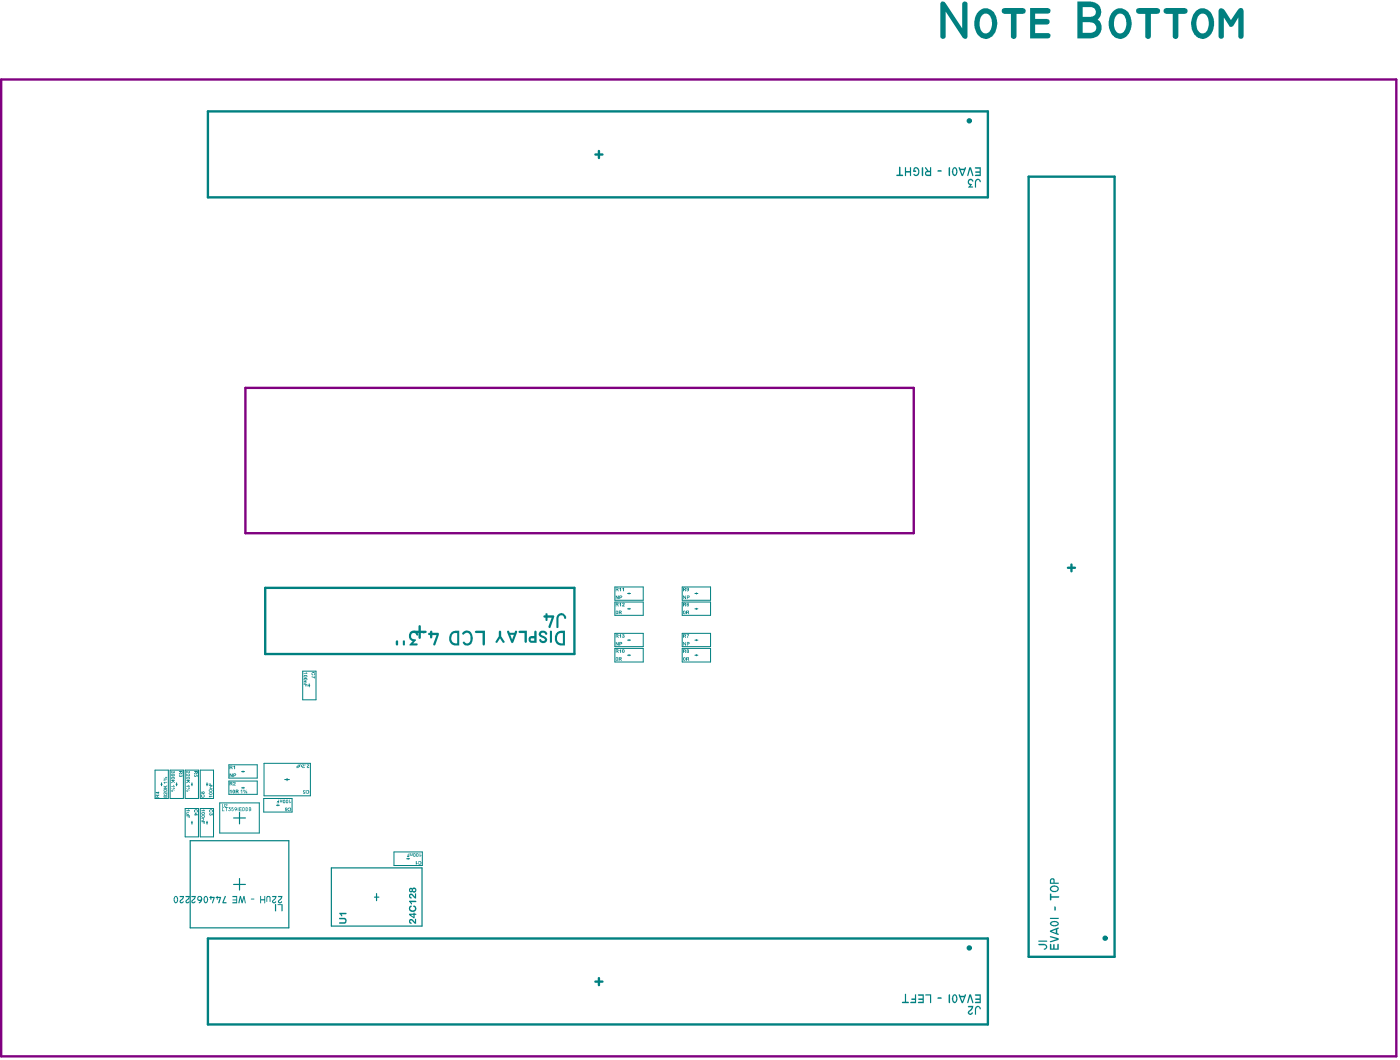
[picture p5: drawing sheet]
<svg xmlns="http://www.w3.org/2000/svg" width="200mm" height="152mm" viewBox="0 0 200 152" stroke-linecap="round" stroke-linejoin="round" font-family="sans-serif">
<path d="M35.1 55.5h95.7v20.8h-95.7z" fill="none" stroke="#808080" stroke-width=".14"/>
<g fill="none" stroke="#008080" stroke-width=".14">
<path d="M43.3 96h1.9v4.1h-1.9zM44.2 98.1h.1M44.3 97.9v.4M88 84h4.1v1.9h-4.1zM88 86.2h4.1v1.9h-4.1zM88 90.6h4.1v1.9h-4.1zM88 92.8h4.1v1.9h-4.1zM89.8 93.8h.4M89.8 91.6h.4M89.8 87.1h.4M89.8 84.9h.4M90 84.8v.2"/>
<path d="M90 87v.2M90 91.5v.2M90 93.7v.2M97.6 84h4.1v1.9h-4.1zM97.6 86.2h4.1v1.9h-4.1zM97.6 90.6h4.1v1.9h-4.1zM97.6 92.8h4.1v1.9h-4.1zM99.5 93.8h.4M99.5 91.6h.4M99.5 87.1h.4M99.5 84.9h.4M99.7 84.8v.2"/>
<path d="M99.7 87v.2M99.7 91.5v.2M99.7 93.7v.2M22.2 110.2h1.9v4.1h-1.9zM23 112.2h.2M23.1 112v.5M24.3 110.2h1.9v4.1h-1.9zM25.2 112.2h.2M25.3 112v.5M26.5 115.7h1.9v4.1h-1.9zM26.5 110.2h1.9v4.1h-1.9zM27.4 117.7h.1"/>
<path d="M27.4 112.2h.1M27.5 112v.5M27.5 117.5v.4M28.7 115.7h1.9v4.1h-1.9zM28.7 110.2h1.9v4.1h-1.9zM29.5 117.7h.2M29.5 112.2h.2M29.6 112v.5M29.6 117.5v.4M31.4 114.9h5.7v4.3h-5.7zM32.8 109.4h4v2h-4zM32.8 111.8h4v1.9h-4z"/>
<path d="M34.6 110.4h.4M34.6 112.7h.4M34.8 110.3v.2M34.8 112.7v.1M37.7 114.3h4.1v1.9h-4.1zM37.8 109.2h6.6v4.7h-6.6zM39.6 115.2h.4M39.8 115.2v.1M40.7 111.6h.7M41.1 111.4v.3M56.4 121.9h4v2h-4zM58.2 122.9h.4"/>
<path d="M58.4 122.8v.2"/>
</g>
<path d="M29.8 15.9h111.6v12.3h-111.6zM85.2 22.1h1M85.7 21.6v1M147.2 25.3h12.3v111.6h-12.3zM38 84.1h44.2v9.5h-44.2zM59.2 90.4h1.7M60.1 89.6v1.7M152.8 81.3h1.1M153.4 80.8v1M29.8 134.3h111.6v12.3h-111.6zM85.7 140v1M85.2 140.5h1" fill="none" stroke="#008080" stroke-width=".34"/>
<path d="M33.4 117.1h1.7M34.3 116.3v1.6M27.2 120.3h14.1v12.5h-14.1zM33.4 126.6h1.7M34.3 125.7v1.7M47.4 124.2h13v8.3h-13zM53.6 128.4h.6M53.9 127.9v1" fill="none" stroke="#008080" stroke-width=".17"/>
<g fill="#008080">
<path d="M43.5 96.3h.3l-.1-.1h.1l.2 .2h-.5z"/>
<path d="M43.5 97.4h.3v.4h-.3v-.1h.3l-.3-.1z"/>
<path d="M43.5 97.9h.5v.3h-.1v-.2l-.2 .2v-.2h-.2z"/>
<path d="M30 115.9a.26 .26 0 0 1 .4 0 .26 .26 0 0 1-.1 .4v-.1a.15 .15 0 0 0 0-.2 .15 .15 0 0 0-.2 0 .15 .15 0 0 0 .1 .2v.1a.19 .19 0 0 1-.2-.1 .19 .19 0 0 1 0-.3z"/>
<path d="M30 116.4h.1v.2h.1v-.2l.1 .2 .1-.1h-.1a.13 .13 0 0 1 .2 0 .14 .14 0 0 1-.2 .2v-.1a.2 .2 0 0 1-.3 0 .2 .2 0 0 1 0-.2z"/>
<path d="M28.8 116h.4l-.1-.2h.1l.1 .3h-.5z"/>
<path d="M28.8 117.1h.4v.3h-.4l.3-.1z"/>
<path d="M28.9 117.5h.4v.4v-.2h-.2v.2h-.1v-.2h-.2z"/>
<path d="M28.8 113.8l.1-.1 .1 .1a.14 .14 0 0 0-.1 .2 .14 .14 0 0 0 .2 0 .14 .14 0 0 0 0-.2v-.1a.24 .24 0 0 1 .1 .4 .24 .24 0 0 1-.4-.1z"/>
<path d="M29.9 113.9h.5v.1h-.3v.1h-.1z"/>
<path d="M30.1 112.6l.3-.1v.1l-.3 .1 .3 .1-.4 .1 .1-.1z"/>
<path d="M29.9 112.1l.1 .2h.1v-.2h.1v.2l.2 .1-.5 .1z"/>
<path d="M26.7 116h.3v-.2h.1l.1 .3h-.5z"/>
<path d="M26.7 116.3h.4h-.3v.2h.2l.1 .1h-.4z"/>
<path d="M26.7 116.7h.4l.1 .4h-.1v-.3h-.1v.2h-.1v-.2h-.2z"/>
<path d="M26.7 110.3l.4 .3v-.1l-.1-.1a.16 .16 0 0 1 .2 .1 .16 .16 0 0 1-.1 .2 .16 .16 0 0 1-.2-.1l-.1-.1v.2h-.1z"/>
<path d="M26.7 110.8l.4 .2v-.1l-.1-.1a.16 .16 0 0 1 .2 .1 .16 .16 0 0 1-.2 .2 .16 .16 0 0 1-.2-.1v-.1v.2h-.1z"/>
<path d="M26.7 111.6h.4l.1 .1h-.2l.2 .3-.2-.1-.3 .2v-.2l.2-.1-.2-.1z"/>
<path d="M26.7 112.5h.3v-.2h.1l.1 .3h-.5z"/>
<path d="M25.7 110.8h.1l-.1 .1v.2h.2v-.2l.1 .2 .1-.1-.1-.1h.1v.2h-.2a.18 .18 0 0 1-.2 0 .18 .18 0 0 1 0-.3z"/>
<path d="M23.4 113.4h.3l.1 .2 .1-.3v.4h-.1l-.2-.2h-.1l.1 .2h-.1z"/>
<path d="M23.4 112.5h.1l.1 .1 .3-.2v.1l-.2 .2 .2 .1-.4 .1-.1-.2h.2z"/>
<path d="M23.4 111.9h.5v.1h-.4l.1 .1-.1 .1z"/>
<path d="M150.3 135.1l.2 .1v.5h.2l.1-.6 .1 .1v.5h.4v-.5l.2-.1v.8h-1.2z"/>
<path d="M150.3 134l1.2 .3v.2l-1.2 .4v-.2l.9-.3-.9-.3z"/>
<path d="M150.3 131.4l1.2-.1v.2h-1.2z"/>
<path d="M150.9 129.7h.1l.1 .1-.1 .5h-.1z"/>
<path d="M150.3 127.9h.2v.4h1.1v.1l-.1 .1h-1v.3l-.2 .1z"/>
<path d="M148.6 135.1h.9a.38 .38 0 0 1 .4 .5 .38 .38 0 0 1-.5 .2 .28 .28 0 0 0 .2-.4l-.1-.1h-.8z"/>
<path d="M148.6 134.6h1.2l.1 .1-1.3 .1z"/>
<path d="M98.3 90.8h.4l-.3 .5v-.2l.1-.3h-.2z"/>
<path d="M88.6 93.1l.2-.2 .1 .1v.4h-.1v-.3z"/>
<path d="M88.6 90.9l.3-.1v.5h-.1v-.4l-.1 .1z"/>
<path d="M89.1 90.8h.2v.2a.16 .16 0 0 1 0 .3 .16 .16 0 0 1-.2-.2l.2 .1-.1-.2-.1 .1 .2-.3-.2 .1z"/>
<path d="M88.6 86.5l.2-.3 .1 .1v.5l-.1-.1v-.3z"/>
<path d="M89.1 86.3a.19 .19 0 0 1 .3 .1 .19 .19 0 0 1-.2 .2l.2 .2-.4-.1 .3-.2-.1-.2-.2 .1z"/>
<path d="M88.6 84.3l.2-.2h.1v.5h-.1v-.3h-.1z"/>
<path d="M89.1 84.2l.2-.1v.5h-.1v-.3h-.1z"/>
<path d="M60.1 122.1v.4l.2-.1-.2 .2z"/>
<path d="M58.7 122.1h.1v.3h.1l.1-.3h.1v.4l-.4-.1z"/>
<path d="M58.5 122.1h.1v.5h-.3l-.1-.1h.3v-.1h-.2v-.1h.2z"/>
<path d="M31.8 115l.1 .1v.4h.2v-.5l.1 .1v.3a.19 .19 0 0 1-.2 .2 .19 .19 0 0 1-.2-.2z"/>
<path d="M32.3 115.1a.17 .17 0 0 1 .3 .1 .17 .17 0 0 1-.2 .2l-.1 .1h.2v.1h-.3l.1-.3 .2-.1v-.1l-.2 .1z"/>
<path d="M32.8 113.2l.3-.2v.5h-.1v-.3l-.1 .1z"/>
<path d="M34.4 113.2l.3-.2-.1 .5v-.3l-.2 .1z"/>
<path d="M32.8 110.7h.2l.2 .3v-.3h.1v.5h-.2l-.1-.4v.4h-.1z"/>
<path d="M97.8 91.9h.1l.2 .3v-.3h.1v.5l-.3-.4v.4h-.1z"/>
<path d="M97.8 85.2h.1l.2 .4v-.4h.1v.5h-.1l-.2-.3v.3h-.1z"/>
<path d="M88.1 85.2l.3 .4v-.4h.2v.5h-.2l-.2-.3v.3h-.1z"/>
<path d="M88.1 91.9h.2l.1 .3v-.3h.2l-.1 .5-.3-.4v.4h-.1z"/>
<path d="M59.9 123.2a.26 .26 0 0 1 .4 .1 .26 .26 0 0 1-.1 .4 .26 .26 0 0 1-.3-.1v-.1a.17 .17 0 0 0 .2 .2 .17 .17 0 0 0 .1-.3 .17 .17 0 0 0-.2 0h-.1z"/>
<path d="M59.5 123.2h.1v.4l.2-.1-.2 .2h-.1z"/>
<path d="M58.7 131.5l.4 .1 .2 .3 .1-.4h.2v.7h-.3l-.2-.2a.24 .24 0 0 0-.1-.2 .24 .24 0 0 0-.3 .1l.2 .2a.27 .27 0 0 1-.4 0 .27 .27 0 0 1 .1-.4z"/>
<path d="M58.7 129.7a.14 .14 0 0 1 .1-.2 .14 .14 0 0 1 .1 .2 .14 .14 0 0 1-.1 .1 .32 .32 0 0 0 .1 .4 .32 .32 0 0 0 .4 0 .3 .3 0 0 0 .1-.3 .3 .3 0 0 0-.3-.2 .39 .39 0 0 1 .5 .2 .39 .39 0 0 1-.2 .5l-.2 .1a.52 .52 0 0 1-.6-.2 .52 .52 0 0 1 .1-.6z"/>
<path d="M58.6 128.9h.9l.1 .2h-.8l.2 .2-.1 .1-.4-.3z"/>
<path d="M58.6 128a.48 .48 0 0 1 .7 .3h.1v-.4l.1-.1 .1 .7a.21 .21 0 0 1-.3 .1 .21 .21 0 0 1-.1-.3h-.1a.27 .27 0 0 0-.4-.1l.1 .1a.14 .14 0 0 1 .1 .2 .14 .14 0 0 1-.2 .1l-.2-.2z"/>
<path d="M48.5 131.4l.7-.1a.42 .42 0 0 1 .4 .5 .42 .42 0 0 1-.4 .4h-.7l.1-.2h.6a.22 .22 0 0 0 .2-.2 .22 .22 0 0 0-.2-.2h-.6z"/>
<path d="M48.6 130.6h.9l.1 .2h-.1h-.6l.1 .2v.1h-.1l-.2-.2-.1-.1z"/>
<path d="M43.9 109.4h.4l-.3 .4 .2-.1a.15 .15 0 0 1-.1 .2 .15 .15 0 0 1-.2-.1 .15 .15 0 0 1 .1-.2l.1-.1h-.2z"/>
<path d="M43.7 109.4l.1 .1h-.1z"/>
<path d="M43.2 109.4h.4v.1l-.2 .2v.1l.2-.1a.17 .17 0 0 1-.2 .2 .17 .17 0 0 1-.2-.2 .17 .17 0 0 1 .2-.1l.1-.1h-.3z"/>
<path d="M42.9 109.4h.3v.4h-.1v-.3h-.2v.3l-.1-.1z"/>
<path d="M42.7 109.4v.5h-.3v-.1h.2v-.1h-.2l.2-.1z"/>
<path d="M44.7 96.2a.26 .26 0 0 1 .4 .1 .26 .26 0 0 1-.2 .3 .15 .15 0 0 0 .1-.2 .15 .15 0 0 0-.3 0 .15 .15 0 0 0 .1 .2 .2 .2 0 0 1-.2-.1 .2 .2 0 0 1 .1-.3z"/>
<path d="M44.6 96.8l.4 .2v-.3h.1v.4l-.5-.2z"/>
<path d="M27.9 115.9a.26 .26 0 0 1 .3 0 .26 .26 0 0 1 0 .4l-.1-.1a.15 .15 0 0 0 0-.3 .15 .15 0 0 0-.2 .2l.1 .2a.2 .2 0 0 1-.3-.2 .2 .2 0 0 1 .2-.2z"/>
<path d="M27.8 110.8h.1v.3l.2-.1-.1-.2 .3 .1v.3l-.2-.2a.18 .18 0 0 1-.2 .2 .18 .18 0 0 1-.1-.2z"/>
<path d="M31.8 115.5l.1 .1v.4h.2v.1h-.3z"/>
<path d="M32.2 115.5l.4 .1h-.1v.5h-.1v-.5h-.2z"/>
<path d="M32.7 115.5h.3l-.1 .2a.19 .19 0 0 1 .1 .2 .19 .19 0 0 1-.1 .2 .19 .19 0 0 1-.2-.2 .14 .14 0 0 0 .2 .1 .14 .14 0 0 0 .1-.2 .14 .14 0 0 0-.2-.1v-.1z"/>
<path d="M33.1 115.5h.3l-.2 .2a.18 .18 0 0 1 .3 .1 .18 .18 0 0 1-.1 .2 .18 .18 0 0 1-.3 0l.1-.1v.1a.11 .11 0 0 0 .1-.2 .11 .11 0 0 0-.2 0z"/>
<path d="M34.1 115.5v.6l-.1-.1z"/>
<path d="M34.2 115.5l.4 .1h-.3v.1h.3v.1h-.3v.2h.3v.1h-.4z"/>
<path d="M33.4 109.7l.1-.1h.1v.5h-.1v-.4l-.1 .1z"/>
<path d="M33.4 111.9a.2 .2 0 0 1 .3 .1 .2 .2 0 0 1-.2 .3h.2v.1h-.3l.2-.3v-.1l-.2 .1z"/>
<path d="M24.5 110.4l.2-.1-.1 .2v.1l.1-.1v-.1l.2 .1v-.1a.14 .14 0 0 1 .1 .2 .14 .14 0 0 1-.2 0 .17 .17 0 0 1-.3 0 .17 .17 0 0 1 0-.2z"/>
<path d="M24.5 111.6h.5v.1h-.2l.2 .3-.2-.1-.3 .2v-.1l.2-.2z"/>
<path d="M24.5 112.5h.4v-.2l.1 .3h-.5z"/>
<path d="M139.7 144.1a.36 .36 0 0 1 .5-.1 .36 .36 0 0 1 .1 .5v-.1a.28 .28 0 0 0-.5-.2l-.1 .2v.8h-.1l-.1-.9z"/>
<path d="M138.5 144l.1-.1h.7l-.2 .7a.34 .34 0 0 0-.3 .4h.2l.1-.1a.15 .15 0 0 1 .2 .1 .15 .15 0 0 1-.2 .2h-.1a.35 .35 0 0 1-.5-.2 .35 .35 0 0 1 .3-.5l.3-.3h-.5z"/>
<path d="M139.7 25.7a.36 .36 0 0 1 .5 0 .36 .36 0 0 1 .1 .4v-.1a.28 .28 0 0 0-.5-.2l-.1 .2v.8h-.1l-.1-.8z"/>
<path d="M138.6 25.7a.38 .38 0 0 1 .5-.1 .38 .38 0 0 1 .2 .4h-.1a.28 .28 0 0 0-.2-.2 .28 .28 0 0 0-.3 .2 .32 .32 0 0 0 .4 .3l-.2 .4h.3v.1h-.6l.3-.3a.52 .52 0 0 1-.3-.8z"/>
<path d="M78.7 90.3h.3v1.6l-.1 .1-.2-.1z"/>
<path d="M77.3 90.4l.2-.1a.65 .65 0 0 1 .8 .5h-.2a.38 .38 0 0 0-.3-.2 .38 .38 0 0 0-.4 .2l.6 .3a.51 .51 0 0 1 .1 .8 .51 .51 0 0 1-.7 0l-.2-.1a.19 .19 0 0 1 .1-.3 .19 .19 0 0 1 .2 .2 .24 .24 0 0 0 .4 0 .24 .24 0 0 0-.2-.4 .51 .51 0 0 1-.6-.3 .51 .51 0 0 1 .2-.6z"/>
<path d="M74.3 90.3h1.1v1.6l-.1 .1h-.1l-.1-.1v-1.3h-.7l-.2-.1z"/>
<path d="M71.4 90.3h.2h.1a1.56 1.56 0 0 0 .5 1.5v.2h-.2l-.4-.6-.5 .6-.2-.1v-.1a1.58 1.58 0 0 0 .5-1.5z"/>
<path d="M68 90.3h1.4v1.9l-.1 .2h-.1l-.1-.2v-1.6h-1l-.1-.1z"/>
<path d="M66.2 90.6a.81 .81 0 0 1 .9-.3 .81 .81 0 0 1 .5 .8v.4a.74 .74 0 0 1-.5 .8 .74 .74 0 0 1-.9-.4 .3 .3 0 0 1 .5 .2 .65 .65 0 0 0 .6-.9v-.1a.52 .52 0 0 0-.3-.5 .52 .52 0 0 0-.6 .2h-.2z"/>
<path d="M61.6 90.3h.2l.1 .3h.8h.1l-.5 1.7a.16 .16 0 0 1-.2 .1 .16 .16 0 0 1-.1-.2l.5-1.3h-.6l-.1 .4-.2 .1-.1-.5-.2-.1-.1-.1 .2-.1h.1z"/>
<path d="M58.7 90.5a.62 .62 0 0 1 .7-.2 .62 .62 0 0 1 .4 .6h-.2a.44 .44 0 0 0-.5-.3 .44 .44 0 0 0-.3 .5 .44 .44 0 0 0 .5 .4h.2l.1 .1-.5 .5h.7l-.1 .3h-1.1v-.2l.4-.5a.8 .8 0 0 1-.3-1.2z"/>
<path d="M57.7 91.7h.3l-.1 .7-.2-.1z"/>
<path d="M56.7 91.7h.2h.1v.6l-.1 .1h-.2l-.1-.2z"/>
<path d="M39.8 128.2h.7l-.3 .6a.16 .16 0 0 0-.3 .1 .16 .16 0 0 0 .1 .2 .16 .16 0 0 0 .2-.1h.1a.29 .29 0 0 1-.2 .3 .29 .29 0 0 1-.3-.2 .29 .29 0 0 1 .2-.4l.2-.3h-.4z"/>
<path d="M39 128.2h.6l-.3 .6a.16 .16 0 0 0-.2 .1 .16 .16 0 0 0 .1 .2 .16 .16 0 0 0 .2-.1h.1a.26 .26 0 0 1-.4 .2 .26 .26 0 0 1 0-.4l.3-.4h-.4z"/>
<path d="M38.2 128.3a.29 .29 0 0 1 .3-.1 .29 .29 0 0 1 .2 .3v.6h-.1v-.6l-.1-.2-.2 .2v.6h-.2z"/>
<path d="M37.2 128.2h.2v.5h.4v-.5h.2l-.1 1.1h-.1v-.4h-.4v.4l-.2-.1z"/>
<path d="M35.9 128.6h.5v.1h-.5z"/>
<path d="M34.3 128.2l.2 .1 .2 .6 .1-.7h.2l.2 1.1-.2-.1-.1-.7-.2 .8-.1-.1-.2-.7-.1 .7-.1 .1z"/>
<path d="M33.3 128.2h.6v1.1h-.6v-.2h.5v-.2l-.5-.1v-.1h.5v-.3h-.5z"/>
<path d="M32.2 128.2l.1 .1-.3 .8h.4v.2h-.5l-.1-.2z"/>
<path d="M31 128.2h.2v.1l.5 .1-.3 .9-.2-.2 .2-.6h-.2v.3h-.1l-.1-.3h-.1z"/>
<path d="M30.1 128.2h.2v.1l.4 .1-.3 .9-.1-.2 .3-.6h-.3v.2l-.2 .1v-.3h-.1z"/>
<path d="M27.4 128.3l.6-.1-.1 .4-.2 .2a.16 .16 0 0 0-.2 .2 .16 .16 0 0 0 .3 .1l.1-.1a.28 .28 0 0 1-.2 .3 .28 .28 0 0 1-.3-.3 .28 .28 0 0 1 .2-.3l.3-.3h-.5z"/>
<path d="M26.6 128.2h.6l-.1 .3-.2 .3a.15 .15 0 0 0-.2 .2 .16 .16 0 0 0 .3 .1l.1-.1a.28 .28 0 0 1-.3 .3 .28 .28 0 0 1-.3-.3 .28 .28 0 0 1 .3-.3l.2-.3h-.4z"/>
<path d="M25.7 128.3l.7-.1-.3 .6a.16 .16 0 0 0-.2 .1 .16 .16 0 0 0 .1 .2 .16 .16 0 0 0 .2-.1 .28 .28 0 0 1-.2 .3 .28 .28 0 0 1-.3-.3 .28 .28 0 0 1 .2-.3l.3-.3h-.5z"/>
<path d="M41.4 114.4h.1v.4l.2-.1-.2 .2h-.1z"/>
<path d="M40.1 114.4h.1v.3h.1v-.2l.1-.1v.4h-.3z"/>
<path d="M39.9 114.4v.5h-.3h.3v-.1l-.3-.1v-.1h.3z"/>
<path d="M139.5 142.3h.9v1.3l-.9-.1 .1-.1h.6v-.3h-.6v-.2h.6v-.4h-.6z"/>
<path d="M138.7 142.3h.3l.3 1.3h-.1l-.3-1-.3 .9h-.2z"/>
<path d="M135.8 142.3h.2l-.1 1.3-.1-.1z"/>
<path d="M134.2 142.8l.5-.1 .1 .1v.1h-.6z"/>
<path d="M132.4 142.3h.9l-.1 1.3-.1-.1v-1h-.7z"/>
<path d="M131.4 142.3h.8v1.3l-.8-.1 .1-.1h.6v-.3h-.7l.1-.2h.6v-.4h-.6z"/>
<path d="M131 142.3h.1v1.3h-.8l.1-.2h.6v-.3h-.5l-.1-.1 .6-.1z"/>
<path d="M129.5 142.3h.2v1.1h.3l.1 .2-1-.1 .1-.1h.3z"/>
<path d="M139.5 24l.9-.1v1.3h-.9l.1-.2h.6v-.3h-.6v-.2h.6v-.4h-.6z"/>
<path d="M138.8 23.9l.2 .1 .3 1.2h-.1l-.3-1-.3 1h-.2z"/>
<path d="M135.8 23.9l.2 .1-.1 1.2-.1-.1z"/>
<path d="M134.2 24.4h.5l.1 .1v.1h-.6z"/>
<path d="M132 23.9l.1 .1v1.2l-.2-.1z"/>
<path d="M130.9 24l.2-.1 .4 .2 .1 .6a.43 .43 0 0 1-.4 .5 .43 .43 0 0 1-.5-.3h.2a.31 .31 0 0 0 .4 .1 .31 .31 0 0 0 .1-.4 .29 .29 0 0 0-.1-.4 .29 .29 0 0 0-.4 .1v.1h.1a.11 .11 0 0 1 .2 .1 .11 .11 0 0 1-.2 .1h-.3v-.5z"/>
<path d="M129.5 24l.2-.1v.6h.5v-.6l.2 .1v1.2h-.2v-.5h-.5v.5h-.2z"/>
<path d="M128.7 23.9l.1-.1 .1 .1v1.1h.3v.2h-.9v-.2h.4z"/>
<path d="M79.8 88a.63 .63 0 0 1 .8-.2 .63 .63 0 0 1 .3 .8l-.1-.1a.42 .42 0 0 0-.2-.4 .42 .42 0 0 0-.5 0l-.2 .3v1.3a.15 .15 0 0 1-.1 .2 .15 .15 0 0 1-.2-.2v-1.3z"/>
<path d="M78.1 87.8h.3v.3h.9v.1l-.6 1.7h-.1l-.1-.2 .5-1.3h-.6v.4l-.2 .1-.1-.5-.3-.1 .1-.2h.2z"/>
<path d="M39.7 129.4h.8l-.1 1h-.1v-.9h-.6z"/>
<path d="M39.4 129.4h.1v1h-.1z"/>
<path d="M43.9 113.1a.27 .27 0 0 1 .3 .1 .27 .27 0 0 1 0 .3 .27 .27 0 0 1-.4 0v-.1a.17 .17 0 0 0 .2 .1 .17 .17 0 0 0 .2-.2 .17 .17 0 0 0-.3-.1l-.1 .1z"/>
<path d="M43.4 113.2l.1-.1 .2 .1v.1l-.1-.2-.1 .1v.1h.2v.3l-.3-.1h.2v-.1h-.1z"/>
<path d="M41.2 115.7a.25 .25 0 0 1 .4-.1 .25 .25 0 0 1 0 .4 .25 .25 0 0 1-.4-.1h.1a.15 .15 0 0 0 .2 .1 .15 .15 0 0 0 0-.3 .15 .15 0 0 0-.2 .1z"/>
<path d="M134.7 .3h.5l2.5 3.8v-3.5a.38 .38 0 0 1 .4-.4 .38 .38 0 0 1 .4 .4v4.6a.37 .37 0 0 1-.3 .4 .37 .37 0 0 1-.4-.3l-2.5-3.6v3.5a.38 .38 0 0 1-.3 .4 .38 .38 0 0 1-.4-.4v-4.7z"/>
<path d="M143.5 1.3l.3-.2h2.6a.42 .42 0 0 1 .4 .5 .42 .42 0 0 1-.4 .4h-.9v3.2a.4 .4 0 0 1-.4 .4 .4 .4 0 0 1-.4-.4v-3.2h-.9a.42 .42 0 0 1-.4-.3 .42 .42 0 0 1 .1-.4z"/>
<path d="M147.4 1.1h2.6a.4 .4 0 0 1 .4 .4 .4 .4 0 0 1-.4 .4h-1.8v.8h1.6a.4 .4 0 0 1 .4 .4 .4 .4 0 0 1-.4 .4h-1.6v1.2h1.8a.38 .38 0 0 1 .4 .4 .38 .38 0 0 1-.4 .4h-2.6z"/>
<path d="M162.7 1.3l.3-.2h2.6a.42 .42 0 0 1 .4 .5 .42 .42 0 0 1-.4 .4h-.9v3.2a.4 .4 0 0 1-.4 .4 .4 .4 0 0 1-.4-.4v-3.2h-.9a.42 .42 0 0 1-.4-.3 .42 .42 0 0 1 .1-.4z"/>
<path d="M166.6 1.3l.3-.2h2.6a.42 .42 0 0 1 .5 .5 .42 .42 0 0 1-.5 .4h-.8v3.2a.4 .4 0 0 1-.4 .4 .4 .4 0 0 1-.4-.4v-3.2h-1a.46 .46 0 0 1-.3-.7z"/>
<path d="M174.5 1.3l.2-.1 .4 .1 1.1 1.6 1-1.5a.43 .43 0 0 1 .4-.3 .43 .43 0 0 1 .4 .5v3.6a.38 .38 0 0 1-.4 .3 .38 .38 0 0 1-.4-.3v-2.7l-.6 1.1-.3 .3-.4-.2-.7-1.2v2.7a.38 .38 0 0 1-.4 .3 .38 .38 0 0 1-.4-.3v-3.7z"/>
<path d="M43.5 96.6a.27 .27 0 0 1 .3 0 .27 .27 0 0 1 .2 .3 .33 .33 0 0 1-.5-.2zM43.5 96.7l.1 .2 .3-.1-.2-.1z"/>
<path d="M43.5 97.1a.26 .26 0 0 1 .4-.1 .26 .26 0 0 1 0 .4 .27 .27 0 0 1-.3 0 .27 .27 0 0 1-.1-.3zM43.5 97.2l.1 .1 .3-.1v-.1z"/>
<path d="M28.9 116.3h.1a.21 .21 0 0 1 .3 0 .21 .21 0 0 1-.1 .3 .23 .23 0 0 1-.3 0 .23 .23 0 0 1 0-.3zM28.9 116.4l.1 .1h.3l-.1-.2z"/>
<path d="M28.9 116.7a.25 .25 0 0 1 .3 0 .25 .25 0 0 1 .1 .3 .25 .25 0 0 1-.3 .1 .25 .25 0 0 1-.1-.4zM28.9 116.8a.14 .14 0 0 0 .2 .2 .14 .14 0 0 0 .1-.2z"/>
<path d="M28.8 113.3h.2a.17 .17 0 0 1 .2 0 .17 .17 0 0 1 0 .3 .17 .17 0 0 1-.2-.1h-.2zM29 113.4l.2 .1v-.1zM28.8 113.5a.1 .1 0 0 0 .2 0 .1 .1 0 0 0-.2 0z"/>
<path d="M29.9 113.4a.26 .26 0 0 1 .4 0 .26 .26 0 0 1 0 .3 .26 .26 0 0 1-.3 .1 .26 .26 0 0 1-.1-.4zM30 113.5v.1h.3l-.1-.1z"/>
<path d="M29.9 113a.34 .34 0 0 1 .5 .2 .28 .28 0 0 1-.3 .1 .28 .28 0 0 1-.2-.3zM30 113.1v.1h.3l-.1-.2z"/>
<path d="M26.7 111.2a.24 .24 0 0 1 .4 0 .24 .24 0 0 1 0 .3 .24 .24 0 0 1-.3 0 .24 .24 0 0 1-.1-.3zM26.8 111.3v.1h.3l-.1-.1z"/>
<path d="M26.9 112.8a.15 .15 0 0 1 .3 0 .15 .15 0 0 1-.3 0zM27 112.8v.1l.1-.1zM26.7 113.2a.14 .14 0 0 1 .2 0 .14 .14 0 0 1-.2 0zM26.7 113.2h.2l-.1-.1zM26.6 112.8l.6 .4z"/>
<path d="M25.6 110.3h.5v.4l-.1 .1-.2-.2-.2 .2 .2-.3zM25.9 110.5v.1h.1v-.1z"/>
<path d="M22.4 113.7l.2 .1 .2-.1v.1l-.2 .2 .2 .1h-.5zM22.4 113.8v.3h.1v-.3z"/>
<path d="M22.3 113.3h.5l-.1 .3-.1 .1-.3-.2zM22.4 113.5l.2 .1v-.1z"/>
<path d="M23.4 113.8h.2v.1a.16 .16 0 0 1 .3 0 .16 .16 0 0 1 0 .2 .16 .16 0 0 1-.3 0h-.2zM23.7 114a.08 .08 0 0 0 .1 0 .08 .08 0 0 0-.1 0zM23.5 113.9l.1 .1z"/>
<path d="M23.4 113h.1a.22 .22 0 0 1 .3 0 .22 .22 0 0 1 .1 .2 .26 .26 0 0 1-.3 .1 .26 .26 0 0 1-.2-.3zM23.5 113.1l.1 .1h.2v-.2z"/>
<path d="M23.4 111.7a.15 .15 0 0 1 .3 0 .15 .15 0 0 1-.3 0zM23.5 111.6v.1l.1-.1zM23.7 111.3a.11 .11 0 0 1 .2 0 .11 .11 0 0 1-.2 0zM23.7 111.3h.2zM23.4 111.3l.5 .3z"/>
<path d="M150.3 133.2l1.2-.5v.2l-.2 .1v.5l.2 .1v.2h-.1l-1.1-.4zM150.5 133.3l.6 .2v-.5z"/>
<path d="M150.4 132l.2-.2h.3a.39 .39 0 0 1 .5 .2 .39 .39 0 0 1-.1 .5l-.5 .1a.42 .42 0 0 1-.4-.6zM150.5 132.1a.41 .41 0 0 0 .5 .3h.1a.19 .19 0 0 0 .3-.1 .19 .19 0 0 0-.2-.3h-.5z"/>
<path d="M150.5 126.8l.5-.1a.48 .48 0 0 1 .5 .6 .48 .48 0 0 1-.6 .4l-.3-.1a.43 .43 0 0 1-.3-.3 .43 .43 0 0 1 .2-.5zM150.5 127a.35 .35 0 0 0 .1 .4 .35 .35 0 0 0 .4 .1 .32 .32 0 0 0 .4-.4 .32 .32 0 0 0-.5-.2z"/>
<path d="M150.4 125.8a.32 .32 0 0 1 .3-.1 .32 .32 0 0 1 .2 .3v.3h.6v.2h-1.2zM150.5 125.9l-.1 .4h.4v-.4h-.1z"/>
<path d="M97.8 92.9l.4 .1-.1 .2 .1 .2h-.1l-.1-.2-.2 .2zM97.9 93v.1h.2v-.1z"/>
<path d="M98.3 92.9l.3 .1-.1 .1a.16 .16 0 0 1 .1 .3 .16 .16 0 0 1-.2 0 .16 .16 0 0 1-.1-.2zM98.3 93.3a.1 .1 0 0 0 .2 0 .1 .1 0 0 0-.2 0zM98.4 93.1a.07 .07 0 0 0 .1 0 .07 .07 0 0 0-.1 0z"/>
<path d="M97.8 94.1h.1a.23 .23 0 0 1 .2 .2 .23 .23 0 0 1-.3 .2zM97.9 94.1v.4l.1-.1v-.3z"/>
<path d="M98.2 94.1h.4v.2h-.1l.1 .1v.2l-.2-.2h-.1v.2l-.1-.1zM98.3 94.1v.2l.2-.1v-.1z"/>
<path d="M97.8 90.8h.4v.2h-.1l.1 .3-.2-.2-.2 .2zM97.9 90.8v.2l.2-.1v-.1z"/>
<path d="M97.8 86.3h.4v.2h-.1l.1 .3-.2-.2-.2 .2zM97.9 86.4v.1h.2v-.1z"/>
<path d="M98.3 86.3h.3v.1l-.2-.1v.2a.18 .18 0 0 1 .2 .1 .18 .18 0 0 1-.1 .2 .18 .18 0 0 1-.2-.2zM98.4 86.6a.09 .09 0 0 0 .1 0 .09 .09 0 0 0-.1 0z"/>
<path d="M97.8 87.5a.24 .24 0 0 1 .3 0 .24 .24 0 0 1 0 .3 .25 .25 0 0 1-.3 0 .25 .25 0 0 1 0-.3zM97.9 87.5v.2l.1 .1v-.3z"/>
<path d="M98.2 87.4h.4v.2l-.1 .1 .2 .2h-.2l-.1-.2h-.1v.2l-.1-.1zM98.3 87.5v.1h.2z"/>
<path d="M97.8 84.1l.4 .1-.1 .2 .1 .1v.1l-.3-.2v.2h-.1zM97.9 84.2v.1h.2l-.1-.1z"/>
<path d="M98.3 84.1a.24 .24 0 0 1 .3 .2 .24 .24 0 0 1-.3 .3v-.1l.1 .1 .1-.2h-.2zM98.4 84.2v.1v.1l.1-.2z"/>
<path d="M88.1 92.9l.4 .1 .1 .1-.2 .1 .2 .2h-.2l-.1-.2-.2 .2zM88.2 93v.1h.2z"/>
<path d="M89.1 92.9a.26 .26 0 0 1 .3 .3 .26 .26 0 0 1-.3 .2l-.1-.1zM89.1 93v.3h.2v-.3z"/>
<path d="M88.1 94.1a.26 .26 0 0 1 .4 .1 .26 .26 0 0 1-.2 .4 .3 .3 0 0 1-.2-.5zM88.2 94.1v.1a.14 .14 0 0 0 0 .2 .14 .14 0 0 0 .2 0 .14 .14 0 0 0 0-.2l-.1-.1z"/>
<path d="M88.6 94.1h.4v.2h-.1l.1 .3-.2-.2-.2 .2zM88.7 94.1v.2l.2-.1v-.1z"/>
<path d="M88.1 90.8h.4l.1 .1-.2 .2 .2 .2h-.2l-.1-.2-.2 .2zM88.2 90.8v.2l.2-.1z"/>
<path d="M88.1 86.3h.3a.15 .15 0 0 1 .2 .1 .15 .15 0 0 1-.2 .2l.1 .2-.2-.2h-.1v.2h-.1zM88.2 86.4v.1h.2v-.1z"/>
<path d="M88.2 87.4a.24 .24 0 0 1 .3 .3 .24 .24 0 0 1-.4 .1zM88.2 87.5v.3h.1l.1-.2-.1-.1z"/>
<path d="M88.6 87.4l.4 .1-.1 .2 .1 .2-.2-.2h-.1v.2h-.1zM88.7 87.5v.1h.2v-.1z"/>
<path d="M88.1 84.1h.2a.17 .17 0 0 1 .3 .1 .17 .17 0 0 1-.2 .2l.1 .2-.2-.2-.2 .2zM88.2 84.2v.1h.2v-.1z"/>
<path d="M59.6 122.2a.25 .25 0 0 1 .3 .1 .25 .25 0 0 1-.2 .3l-.1-.1zM59.7 122.2l-.1 .1a.14 .14 0 0 0 0 .2 .14 .14 0 0 0 .2 0 .14 .14 0 0 0 0-.2z"/>
<path d="M59.2 122.1a.28 .28 0 0 1 .3 .2 .28 .28 0 0 1-.2 .3l-.2-.1zM59.2 122.2v.1a.13 .13 0 0 0 .1 .2 .13 .13 0 0 0 .1-.1 .13 .13 0 0 0-.1-.1v-.1z"/>
<path d="M33.3 113.1a.25 .25 0 0 1 .4 .1 .25 .25 0 0 1-.3 .3 .3 .3 0 0 1-.1-.4zM33.4 113.1v.3l.1 .1v-.4z"/>
<path d="M33.7 113h.4l.1 .2-.2 .1 .2 .1-.1 .1-.2-.2v.2h-.2zM33.9 113.1v.1h.1z"/>
<path d="M34.8 113.1a.13 .13 0 0 1 .2 0 .13 .13 0 0 1-.2 0zM34.9 113.1l.1 .1zM35.2 113.4a.11 .11 0 0 1 .2 0 .11 .11 0 0 1-.2 0zM35.3 113.3v.2zM35.2 113h.1l-.4 .5z"/>
<path d="M33.4 110.7h.2a.19 .19 0 0 1 .2 .2 .19 .19 0 0 1-.3 .1l-.1 .2zM33.5 110.8v.1h.1l.1-.1z"/>
<path d="M98.3 91.9h.4l-.1 .3h-.2v.2h-.1zM98.4 91.9v.2h.1l.1-.1z"/>
<path d="M98.3 85.2h.4v.1v.2h-.3v.2h-.1zM98.4 85.3v.1h.2v-.1z"/>
<path d="M88.6 85.3l.3-.1a.17 .17 0 0 1 .2 .2 .17 .17 0 0 1-.3 .1v.2h-.1zM88.8 85.3v.1h.1v-.1z"/>
<path d="M88.6 91.9h.3a.19 .19 0 0 1 .2 .2 .19 .19 0 0 1-.3 .1l-.1 .2zM88.8 91.9v.2h.1z"/>
<path d="M58.6 130.8h.6v-.2h.1v.2h.3v.1h-.3v.4a.11 .11 0 0 1 0 .1 .11 .11 0 0 1-.2-.1l-.6-.4zM58.8 130.9l.4 .3v-.3z"/>
<path d="M58.6 127.2l.2-.2 .2 .2a.33 .33 0 0 1 .5-.1 .33 .33 0 0 1 0 .5 .33 .33 0 0 1-.5 0 .3 .3 0 0 1-.4 0 .3 .3 0 0 1 0-.4zM59.1 127.4a.17 .17 0 0 0 .3 0 .17 .17 0 0 0-.3 0zM58.7 127.4a.13 .13 0 0 0 .2 0 .13 .13 0 0 0-.2 0z"/>
<path d="M27.9 116.3h.1l.3 .3-.5 .1zM28 116.4v.2h.2z"/>
<path d="M27.8 110.3h.5v.4l-.2 .1-.1-.2-.2 .2 .2-.3zM28.1 110.5v.1h.1v-.1z"/>
<path d="M33.6 115.5a.28 .28 0 0 1 .3 .3 .28 .28 0 0 1-.2 .3l-.1-.1 .2-.1a.19 .19 0 0 1-.3-.1 .19 .19 0 0 1 .1-.3zM33.6 115.7a.11 .11 0 0 0 .2 0 .11 .11 0 0 0-.2 0z"/>
<path d="M34.7 115.5h.1a.28 .28 0 0 1 .3 .3 .28 .28 0 0 1-.3 .3h-.1zM34.8 115.6v.4a.19 .19 0 0 0 .2-.2 .19 .19 0 0 0-.2-.2z"/>
<path d="M35.2 115.5h.1a.28 .28 0 0 1 .2 .3 .28 .28 0 0 1-.2 .3h-.1zM35.3 115.6v.4a.19 .19 0 0 0 .2-.2 .19 .19 0 0 0-.2-.2z"/>
<path d="M35.6 115.5l.3 .1v.4l-.3 .1zM35.7 115.6v.1h.2zM35.7 115.8v.2h.2l-.1-.2z"/>
<path d="M32.8 109.6h.5v.2h-.2l.2 .1v.2l-.2-.2h-.1v.2l-.2-.1zM33 109.7v.1l.2-.1z"/>
<path d="M32.8 111.9h.5v.3h-.2l.2 .2h-.1l-.1-.2h-.1v.2h-.2zM33 112v.1h.2z"/>
<path d="M24.6 110.8v.1l.1 .1a.18 .18 0 0 1 .1-.2 .18 .18 0 0 1 .3 .1 .18 .18 0 0 1-.2 .2 .24 .24 0 0 1-.3 0 .24 .24 0 0 1-.1-.3zM24.7 110.9a.1 .1 0 0 0 .2 0 .1 .1 0 0 0-.2 0z"/>
<path d="M24.6 111.2a.23 .23 0 0 1 .3 0 .23 .23 0 0 1 0 .3 .21 .21 0 0 1-.3 0 .21 .21 0 0 1 0-.3zM24.6 111.4h.3l-.1-.1z"/>
<path d="M24.7 112.8a.15 .15 0 0 1 .3 0 .15 .15 0 0 1-.3 0zM24.8 112.8v.1l.2-.1zM24.5 113.2a.15 .15 0 0 1 .3 0 .15 .15 0 0 1-.3 0zM24.6 113.2h.1zM24.5 112.8l.5 .4z"/>
<path d="M79.7 90.5l.5-.2h.7v2.1l-.8-.1a1.11 1.11 0 0 1-.4-1.8zM79.9 90.7l-.1 .4a.69 .69 0 0 0 .5 1h.3v-1.5h-.4z"/>
<path d="M76.6 90.3h.1l.1 .1v1.6h-.7a.49 .49 0 0 1-.4-.5 .49 .49 0 0 1 .4-.5h.4zM76 91.4v.2v.1h.5v-.3z"/>
<path d="M72.6 90.3h.2l.2 .3h.6l.2-.3h.2l-.5 1.6-.2 .1-.1-.1zM73 90.8l.3 .7 .2-.7z"/>
<path d="M64.6 90.5l.3-.2h.8v2.1h-.7l-.5-.3a1.34 1.34 0 0 1 .1-1.6zM64.8 90.7l-.1 .2a.78 .78 0 0 0 .5 1.2h.2v-1.5h-.3z"/>
<path d="M29.3 128.3a.44 .44 0 0 1 .5 .6 .3 .3 0 0 1-.4 .4 .3 .3 0 0 1-.2-.4l-.1-.3zM29.4 128.3l-.1 .3a.42 .42 0 0 0 .2 .5l.1-.2v-.3z"/>
<path d="M28.4 128.3a.46 .46 0 0 1 .5 .2 .46 .46 0 0 1-.1 .6l-.1 .1a.11 .11 0 0 1-.2 .1 .11 .11 0 0 1-.1-.2l.3-.2a.37 .37 0 0 1-.5-.1 .37 .37 0 0 1 .2-.5zM28.4 128.6a.22 .22 0 0 0 .4 0 .22 .22 0 0 0-.4 0z"/>
<path d="M25.1 128.2a.53 .53 0 0 1 .3 .8 .31 .31 0 0 1-.4 .2 .31 .31 0 0 1-.1-.4v-.3zM25.1 128.4l-.1 .2a.28 .28 0 0 0 0 .3 .28 .28 0 0 0 .3 .2v-.1a.48 .48 0 0 0-.1-.7z"/>
<path d="M40.9 114.5a.23 .23 0 0 1 .3 0 .23 .23 0 0 1 .1 .3 .2 .2 0 0 1-.3 .1 .2 .2 0 0 1-.1-.3zM41 114.5v.3l.1 .1 .1-.3z"/>
<path d="M40.5 114.5a.23 .23 0 0 1 .3 0 .23 .23 0 0 1 0 .3 .2 .2 0 0 1-.3 .1 .2 .2 0 0 1 0-.3zM40.6 114.5v.3l.1 .1v-.3z"/>
<path d="M137.2 142.3h.2l.1 .2h.5l.1-.2h.2l-.5 1.3-.2-.1zM137.5 142.7l.3 .6 .2-.6z"/>
<path d="M136.5 142.3h.1a.58 .58 0 0 1 .4 .8v.1a.37 .37 0 0 1-.4 .4 .37 .37 0 0 1-.3-.5v-.5zM136.5 142.5l-.1 .3a.43 .43 0 0 0 .3 .6l.1-.3a.46 .46 0 0 0-.2-.6z"/>
<path d="M137.2 23.9h.2l.1 .2h.5l.1-.2 .2 .1-.5 1.2h-.2zM137.5 24.4l.3 .5 .2-.5z"/>
<path d="M136.4 24.1a.34 .34 0 0 1 .3-.2 .34 .34 0 0 1 .3 .3v.4a.38 .38 0 0 1-.2 .5 .38 .38 0 0 1-.4-.1l-.2-.4zM136.6 24.1l-.2 .3a.43 .43 0 0 0 .3 .6l.1-.3a.46 .46 0 0 0-.2-.6z"/>
<path d="M132.4 23.9l.2 .1 .3 .4h.2v-.5h.2v1.3h-.5a.38 .38 0 0 1-.4-.3 .38 .38 0 0 1 .3-.5zM132.6 24.7v.3h.5v-.4z"/>
<path d="M40.8 115.6a.26 .26 0 0 1 .3 .1 .26 .26 0 0 1-.1 .4l-.2-.1v-.1l.2 .1v-.1l-.2-.1zM40.9 115.7a.11 .11 0 0 0 .2 0 .11 .11 0 0 0-.2 0z"/>
<path d="M140 1.7a1.52 1.52 0 0 1 1.6-.4 1.52 1.52 0 0 1 1 1.3 2.31 2.31 0 0 1-1.4 3 2 2 0 0 1-1.8-2.4 2.61 2.61 0 0 1 .6-1.5zM140.7 2.1a1.95 1.95 0 0 0 .1 2.6 .88 .88 0 0 0 1.1-.8 1.58 1.58 0 0 0-.7-2z"/>
<path d="M154.2 .2h1.8a1.5 1.5 0 0 1 1.5 .9 1.5 1.5 0 0 1-.4 1.7 1.5 1.5 0 0 1 .5 1.8 1.5 1.5 0 0 1-1.6 .9h-1.8zM155 1v1.4h1a.72 .72 0 0 0 .9-.7 .72 .72 0 0 0-1-.7zM155 3.2v1.5h1a.78 .78 0 0 0 .9-.8 .78 .78 0 0 0-.9-.7z"/>
<path d="M159.2 1.7a1.52 1.52 0 0 1 1.6-.4 1.52 1.52 0 0 1 1.1 1.3 2.19 2.19 0 0 1-1.6 3 2.1 2.1 0 0 1-1.6-2.6l.2-.8zM159.9 2.1l-.4 .7a1.71 1.71 0 0 0 .7 2 .87 .87 0 0 0 .9-.9 1.58 1.58 0 0 0-.6-2z"/>
<path d="M171.1 1.7a1.53 1.53 0 0 1 1.6-.4 1.53 1.53 0 0 1 1 1.3 2.33 2.33 0 0 1-1.5 3 1.88 1.88 0 0 1-1.7-1.9 2.71 2.71 0 0 1 .6-2zM171.7 2.1l-.3 .6a1.72 1.72 0 0 0 .6 2.1 .94 .94 0 0 0 1-1 1.77 1.77 0 0 0-.6-1.8l-.4-.1z"/>
<circle cx="60.6" cy="90.5" r=".19"/>
</g>
<g fill="none" stroke="#008080" stroke-width=".42">
<circle cx="138.7" cy="17.3" r=".17"/>
<circle cx="138.7" cy="135.7" r=".17"/>
<circle cx="158.2" cy="134.3" r=".17"/>
</g>
<path d="M35.1 55.5h95.7v20.8h-95.7z" fill="none" stroke="#808080" stroke-width=".14"/>
<path d="M.2 11.4h199.7v139.8h-199.7zM35.1 55.5h95.7v20.8h-95.7z" fill="none" stroke="#800080" stroke-width=".34"/>
</svg>
